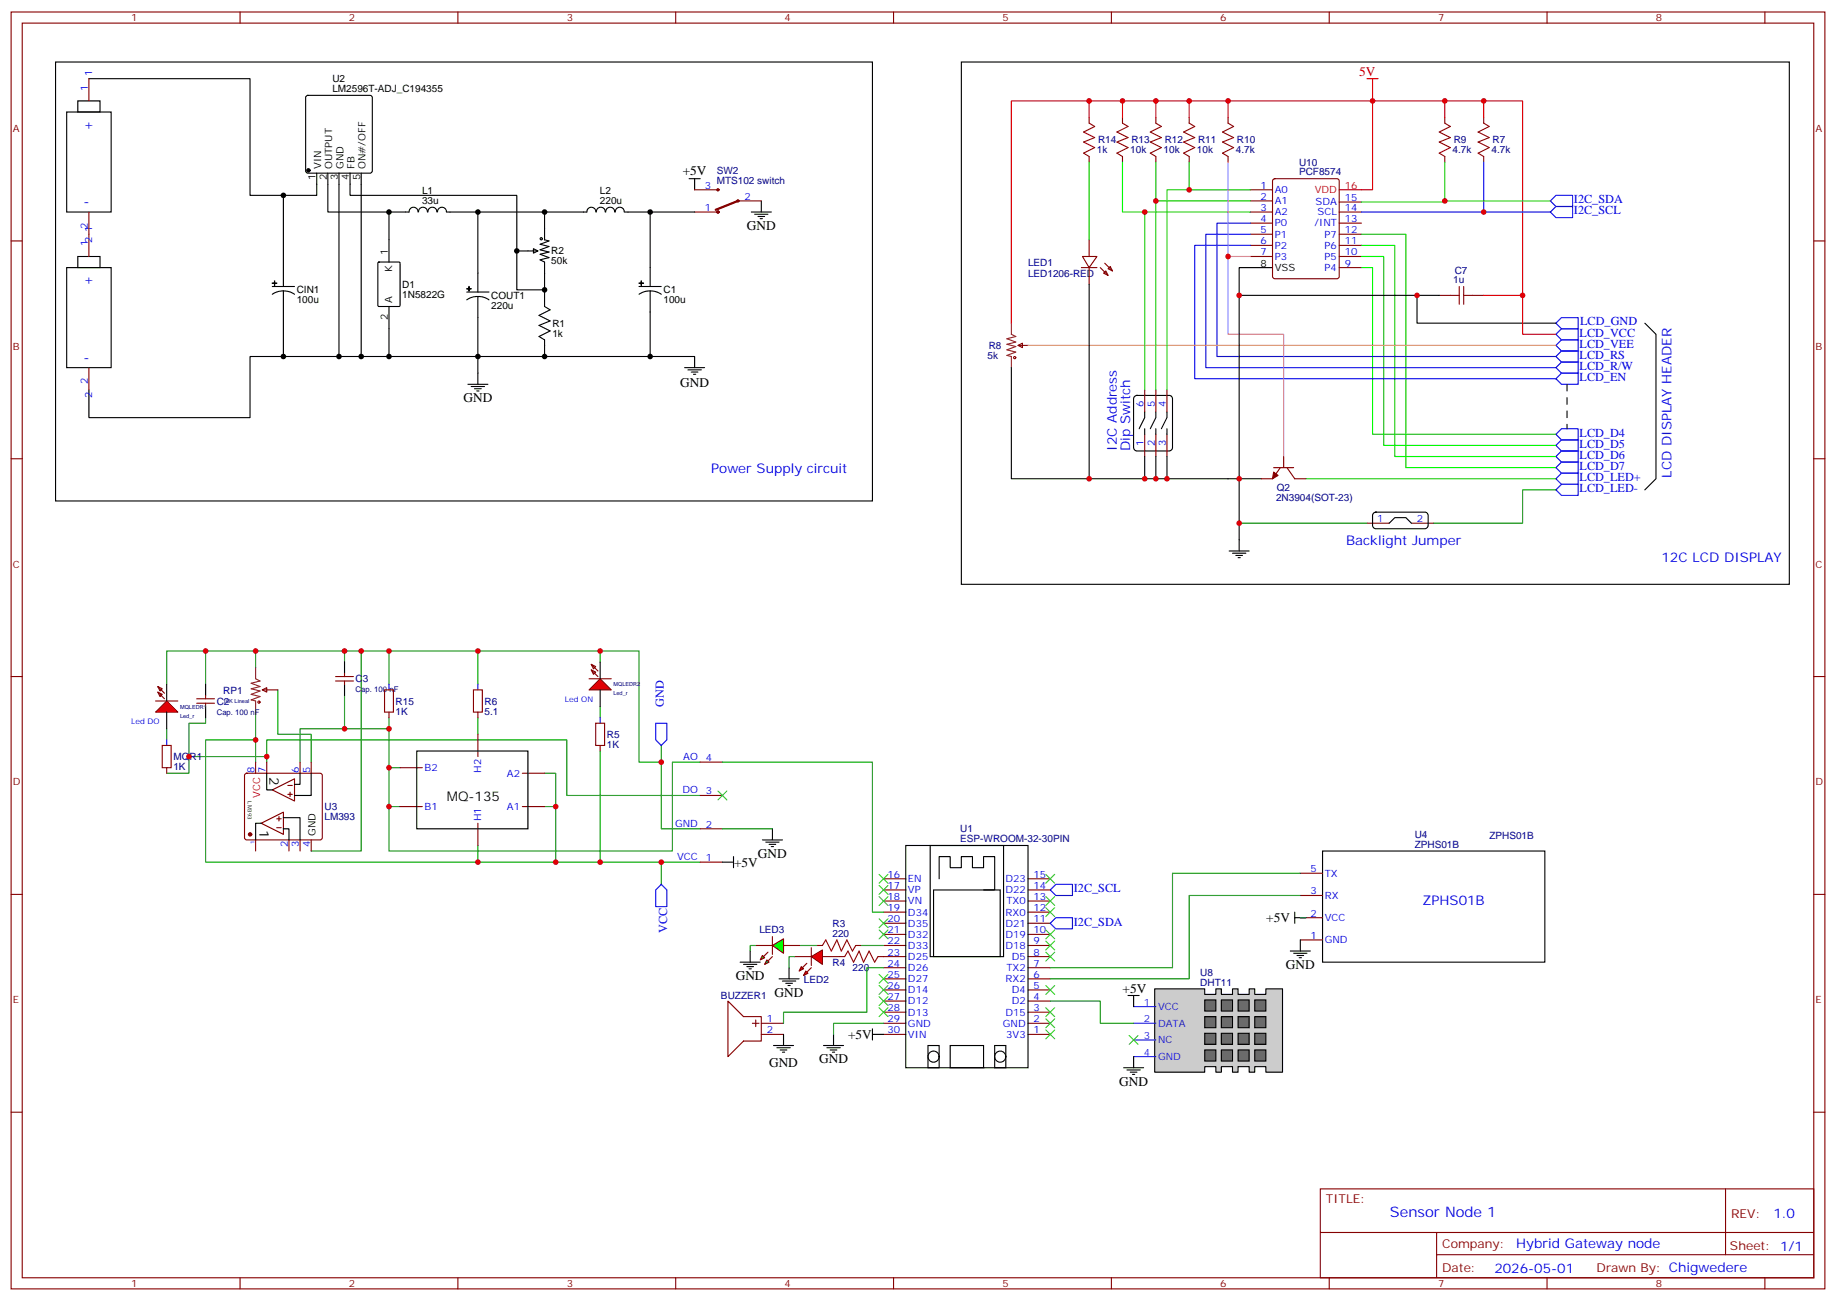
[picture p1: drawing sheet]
<svg xmlns="http://www.w3.org/2000/svg" width="583mm" height="413mm" viewBox="0 0 583 413" stroke-linecap="round" stroke-linejoin="round" font-family="sans-serif">
<defs><g id="words">
<text font-size="4.6" fill="#00f" x="441.2" y="386.4">Sensor Node 1</text>
<text font-size="4.2" fill="#f00" x="431.4" y="24.3">5V</text>
<g font-size="4.2" fill="#00f">
<text x="26.5" y="40.9">+</text>
<text x="26.5" y="65.5">-</text>
<text x="26.5" y="90.2">+</text>
<text x="26.5" y="114.9">-</text>
<text x="354.5" y="143.2" transform="rotate(-90 354.5 143.2)">I2C Address</text>
<text x="358.8" y="143.2" transform="rotate(-90 358.8 143.2)">Dip Switch</text>
<text x="225.8" y="150.2">Power Supply circuit</text>
<text x="530.6" y="151.7" transform="rotate(-90 530.6 151.7)">LCD DISPLAY HEADER</text>
<text x="427.3" y="173.1">Backlight Jumper</text>
<text x="527.4" y="178.4">12C LCD DISPLAY</text>
<text x="451.5" y="287.2">ZPHS01B</text>
<text x="562.9" y="386.7">1.0</text>
<text x="481.3" y="396.2">Hybrid Gateway node</text>
<text x="474.4" y="404">2026-05-01</text>
</g>
<g font-size="4.2">
<text x="216.7" y="55.6">+5V</text>
<text x="237.1" y="73">GND</text>
<text x="215.9" y="122.7">GND</text>
<text x="147.1" y="127.6">GND</text>
<text x="85.5" y="246.7" transform="rotate(90 85.5 246.7)">2</text>
<text x="141.9" y="254.2">MQ-135</text>
<text x="82.3" y="263.6" transform="rotate(90 82.3 263.6)">1</text>
<text x="233" y="275.1">+5V</text>
<text x="240.6" y="272.3">GND</text>
<text x="401.9" y="292.8">+5V</text>
<text x="233.5" y="311.1">GND</text>
<text x="408.2" y="307.6">GND</text>
<text x="245.9" y="316.4">GND</text>
<text x="356.3" y="315.3">+5V</text>
<text x="269.2" y="329.8">+5V</text>
<text x="244.1" y="338.6">GND</text>
<text x="260" y="337.5">GND</text>
<text x="355.2" y="344.6">GND</text>
</g>
<g font-size="3.9" fill="#00f">
<text x="499.6" y="64.5">I2C_SDA</text>
<text x="499.6" y="68">I2C_SCL</text>
<text x="501.4" y="106.8">LCD_VCC</text>
<text x="501.6" y="103.3">LCD_GND</text>
<text x="501.4" y="110.4">LCD_VEE</text>
<text x="501.4" y="113.9">LCD_RS</text>
<text x="501.4" y="117.4">LCD_R/W</text>
<text x="501.4" y="120.9">LCD_EN</text>
<text x="501.4" y="138.6">LCD_D4</text>
<text x="501.4" y="142.1">LCD_D5</text>
<text x="501.4" y="145.6">LCD_D6</text>
<text x="501.4" y="149.2">LCD_D7</text>
<text x="501.4" y="152.7">LCD_LED+</text>
<text x="501.4" y="156.2">LCD_LED-</text>
<text x="210.8" y="224.3" transform="rotate(-90 210.8 224.3)">GND</text>
<text x="340.9" y="283.2">I2C_SCL</text>
<text x="340.9" y="293.8">I2C_SDA</text>
<text x="211.7" y="296.2" transform="rotate(-90 211.7 296.2)">VCC</text>
</g>
<g font-size="3.9" fill="#800">
<text x="420.9" y="382">TITLE:</text>
<text x="549.5" y="386.7">REV:</text>
<text x="457.8" y="396.2">Company:</text>
<text x="549.1" y="396.8">Sheet: 1/1</text>
<text x="457.8" y="403.9">Date:</text>
<text x="506.8" y="403.9">Drawn By: Chigwedere</text>
</g>
<g font-size="3.2" fill="#800">
<text x="41.6" y="6.8">1</text>
<text x="110.8" y="6.8">2</text>
<text x="179.9" y="6.8">3</text>
<text x="249.1" y="6.8">4</text>
<text x="318.2" y="6.8">5</text>
<text x="387.3" y="6.8">6</text>
<text x="456.5" y="6.8">7</text>
<text x="525.6" y="6.8">8</text>
<text x="4.1" y="41.9">A</text>
<text x="576.3" y="41.9">A</text>
<text x="4.1" y="111.1">B</text>
<text x="576.3" y="111.1">B</text>
<text x="4.1" y="180.2">C</text>
<text x="576.3" y="180.2">C</text>
<text x="4.1" y="249.3">D</text>
<text x="576.3" y="249.3">D</text>
<text x="4.1" y="318.5">E</text>
<text x="576.3" y="318.5">E</text>
<text x="41.6" y="408.6">1</text>
<text x="110.8" y="408.6">2</text>
<text x="179.9" y="408.6">3</text>
<text x="249.1" y="408.6">4</text>
<text x="318.2" y="408.6">5</text>
<text x="387.3" y="408.6">6</text>
<text x="456.5" y="408.6">7</text>
<text x="525.6" y="408.6">8</text>
</g>
<g font-size="3.2" fill="#00f">
<text x="27.9" y="28.8" transform="rotate(-90 27.9 28.8)">1</text>
<text x="29.3" y="24.3" transform="rotate(-90 29.3 24.3)">1</text>
<text x="223.8" y="59.9">3</text>
<text x="400.1" y="59.9">1</text>
<text x="236.4" y="63.4">2</text>
<text x="400.1" y="63.4">2</text>
<text x="404.6" y="61.3">A0</text>
<text x="404.6" y="64.8">A1</text>
<text x="417.6" y="65.2">SDA</text>
<text x="426.9" y="63.8">15</text>
<text x="223.8" y="67">1</text>
<text x="400.1" y="67">3</text>
<text x="400.1" y="70.5">4</text>
<text x="404.6" y="68.4">A2</text>
<text x="404.6" y="71.9">P0</text>
<text x="417.3" y="71.9">/INT</text>
<text x="418.2" y="68.4">SCL</text>
<text x="426.9" y="70.5">13</text>
<text x="426.9" y="67">14</text>
<text x="27.9" y="72.6" transform="rotate(-90 27.9 72.6)">2</text>
<text x="29.3" y="73.7" transform="rotate(-90 29.3 73.7)">1</text>
<text x="29.3" y="77.1" transform="rotate(-90 29.3 77.1)">2</text>
<text x="400.1" y="74">5</text>
<text x="400.1" y="77.5">6</text>
<text x="404.6" y="75.4">P1</text>
<text x="420.5" y="75.4">P7</text>
<text x="426.9" y="77.5">11</text>
<text x="426.9" y="74">12</text>
<text x="27.9" y="78.2" transform="rotate(-90 27.9 78.2)">1</text>
<text x="400.1" y="81.1">7</text>
<text x="404.6" y="79">P2</text>
<text x="404.6" y="82.5">P3</text>
<text x="420.5" y="82.5">P5</text>
<text x="420.5" y="79">P6</text>
<text x="426.9" y="81.1">10</text>
<text x="420.5" y="86">P4</text>
<text x="426.9" y="84.6">9</text>
<text x="27.9" y="122" transform="rotate(-90 27.9 122)">2</text>
<text x="29.3" y="126.5" transform="rotate(-90 29.3 126.5)">2</text>
<text x="363" y="129" transform="rotate(-90 363 129)">6</text>
<text x="366.5" y="129" transform="rotate(-90 366.5 129)">5</text>
<text x="370.1" y="129" transform="rotate(-90 370.1 129)">4</text>
<text x="363" y="141.6" transform="rotate(-90 363 141.6)">1</text>
<text x="366.5" y="141.6" transform="rotate(-90 366.5 141.6)">2</text>
<text x="370.1" y="141.6" transform="rotate(-90 370.1 141.6)">3</text>
<text x="437.2" y="165.7">1</text>
<text x="449.8" y="165.7">2</text>
<text x="80.8" y="245.3" transform="rotate(-90 80.8 245.3)">8</text>
<text x="84.3" y="245.3" transform="rotate(-90 84.3 245.3)">7</text>
<text x="94.9" y="245.3" transform="rotate(-90 94.9 245.3)">6</text>
<text x="98.4" y="245.3" transform="rotate(-90 98.4 245.3)">5</text>
<text x="134.8" y="244.8">B2</text>
<text x="152.8" y="245.3" transform="rotate(-90 152.8 245.3)">H2</text>
<text x="216.9" y="241.2">AO</text>
<text x="224" y="241.6">4</text>
<text x="160.9" y="246.5">A2</text>
<text x="216.6" y="251.8">DO</text>
<text x="134.8" y="257.1">B1</text>
<text x="160.9" y="257.1">A1</text>
<text x="224" y="252.2">3</text>
<text x="152.8" y="260.6" transform="rotate(-90 152.8 260.6)">H1</text>
<text x="214.3" y="262.4">GND</text>
<text x="224" y="262.7">2</text>
<text x="91.4" y="268.8" transform="rotate(-90 91.4 268.8)">2</text>
<text x="94.9" y="268.8" transform="rotate(-90 94.9 268.8)">3</text>
<text x="98.4" y="268.8" transform="rotate(-90 98.4 268.8)">4</text>
<text x="214.9" y="273">VCC</text>
<text x="224" y="273.3">1</text>
<text x="281.7" y="278.6">16</text>
<text x="288.2" y="280">EN</text>
<text x="319.1" y="280">D23</text>
<text x="328.1" y="278.6">15</text>
<text x="416" y="276.9">5</text>
<text x="420.5" y="278.3">TX</text>
<text x="281.7" y="282.2">17</text>
<text x="281.7" y="285.7">18</text>
<text x="288.2" y="283.6">VP</text>
<text x="288.2" y="287.1">VN</text>
<text x="319.1" y="283.6">D22</text>
<text x="319.5" y="287.1">TX0</text>
<text x="328.1" y="285.7">13</text>
<text x="328.1" y="282.2">14</text>
<text x="416" y="283.9">3</text>
<text x="420.5" y="285.3">RX</text>
<text x="281.7" y="289.2">19</text>
<text x="281.7" y="292.7">20</text>
<text x="288.2" y="290.6">D34</text>
<text x="319.2" y="290.6">RX0</text>
<text x="328.1" y="292.7">11</text>
<text x="328.1" y="289.2">12</text>
<text x="416" y="291">2</text>
<text x="420.5" y="292.4">VCC</text>
<text x="281.7" y="296.3">21</text>
<text x="281.7" y="299.8">22</text>
<text x="288.2" y="294.1">D35</text>
<text x="288.2" y="297.7">D32</text>
<text x="319.1" y="297.7">D19</text>
<text x="319.1" y="294.1">D21</text>
<text x="328.1" y="299.8">9</text>
<text x="328.1" y="296.3">10</text>
<text x="416" y="298">1</text>
<text x="420.5" y="299.4">GND</text>
<text x="281.7" y="303.3">23</text>
<text x="288.2" y="301.2">D33</text>
<text x="288.2" y="304.7">D25</text>
<text x="319.1" y="301.2">D18</text>
<text x="321.2" y="304.7">D5</text>
<text x="328.1" y="303.3">8</text>
<text x="281.7" y="306.8">24</text>
<text x="281.7" y="310.4">25</text>
<text x="288.2" y="308.3">D26</text>
<text x="288.2" y="311.8">D27</text>
<text x="319.2" y="311.8">RX2</text>
<text x="319.5" y="308.3">TX2</text>
<text x="328.1" y="310.4">6</text>
<text x="328.1" y="306.8">7</text>
<text x="281.7" y="313.9">26</text>
<text x="281.7" y="317.4">27</text>
<text x="288.2" y="315.3">D14</text>
<text x="321.2" y="315.3">D4</text>
<text x="328.1" y="317.4">4</text>
<text x="328.1" y="313.9">5</text>
<text x="281.7" y="321">28</text>
<text x="288.2" y="318.8">D12</text>
<text x="288.2" y="322.4">D13</text>
<text x="319.1" y="322.4">D15</text>
<text x="321.2" y="318.8">D2</text>
<text x="328.1" y="321">3</text>
<text x="243.4" y="324.5">1</text>
<text x="243.4" y="328">2</text>
<text x="281.7" y="324.5">29</text>
<text x="281.7" y="328">30</text>
<text x="288.2" y="325.9">GND</text>
<text x="288.2" y="329.4">VIN</text>
<text x="318.3" y="325.9">GND</text>
<text x="319.4" y="329.4">3V3</text>
<text x="328.1" y="328">1</text>
<text x="328.1" y="324.5">2</text>
</g>
<g font-size="3.2">
<text x="105.5" y="26">U2</text>
<text x="105.5" y="29.2">LM2596T-ADJ_C194355</text>
<text x="101.9" y="53.7" transform="rotate(-90 101.9 53.7)">VIN</text>
<text x="105.5" y="53.7" transform="rotate(-90 105.5 53.7)">OUTPUT</text>
<text x="109" y="53.7" transform="rotate(-90 109 53.7)">GND</text>
<text x="112.5" y="53.7" transform="rotate(-90 112.5 53.7)">FB</text>
<text x="116.1" y="53.7" transform="rotate(-90 116.1 53.7)">ON#/OFF</text>
<text x="100.2" y="57.2" transform="rotate(-90 100.2 57.2)">1</text>
<text x="103.7" y="57.2" transform="rotate(-90 103.7 57.2)">2</text>
<text x="107.2" y="57.2" transform="rotate(-90 107.2 57.2)">3</text>
<text x="110.8" y="57.2" transform="rotate(-90 110.8 57.2)">4</text>
<text x="114.3" y="57.2" transform="rotate(-90 114.3 57.2)">5</text>
<text x="134" y="64.7">33u</text>
<text x="134" y="61.6">L1</text>
<text x="190.4" y="64.7">220u</text>
<text x="190.4" y="61.6">L2</text>
<text x="123.1" y="81.1" transform="rotate(-90 123.1 81.1)">1</text>
<text x="175" y="83.9">50k</text>
<text x="175" y="80.7">R2</text>
<text x="124.5" y="86.4" transform="rotate(-90 124.5 86.4)">K</text>
<text x="400.1" y="84.6">8</text>
<text x="404.6" y="86">VSS</text>
<text x="94.2" y="93.1">CIN1</text>
<text x="127.7" y="94.5">1N5822G</text>
<text x="127.7" y="91.3">D1</text>
<text x="155.9" y="94.8">COUT1</text>
<text x="210.6" y="93.1">C1</text>
<text x="94.2" y="96.2">100u</text>
<text x="123.1" y="101.4" transform="rotate(-90 123.1 101.4)">2</text>
<text x="124.5" y="96.2" transform="rotate(-90 124.5 96.2)">A</text>
<text x="155.9" y="98">220u</text>
<text x="210.6" y="96.2">100u</text>
<text x="175.3" y="106.8">1k</text>
<text x="175.3" y="103.6">R1</text>
<text x="100.2" y="265.3" transform="rotate(-90 100.2 265.3)">GND</text>
</g>
<g font-size="3.2" fill="#000080">
<text x="348.5" y="45.4">R14</text>
<text x="359.1" y="45.4">R13</text>
<text x="369.7" y="45.4">R12</text>
<text x="380.3" y="45.4">R11</text>
<text x="392.6" y="45.4">R10</text>
<text x="461.4" y="45.4">R9</text>
<text x="473.8" y="45.4">R7</text>
<text x="348.2" y="48.6">1k</text>
<text x="358.8" y="48.6">10k</text>
<text x="369.4" y="48.6">10k</text>
<text x="379.9" y="48.6">10k</text>
<text x="392.3" y="48.6">4.7k</text>
<text x="412.3" y="52.5">U10</text>
<text x="461.1" y="48.6">4.7k</text>
<text x="473.4" y="48.6">4.7k</text>
<text x="227.5" y="58.5">MTS102 switch</text>
<text x="227.5" y="55.3">SW2</text>
<text x="412.3" y="55.7">PCF8574</text>
<text x="326.3" y="88">LED1206-RED</text>
<text x="326.3" y="84.4">LED1</text>
<text x="461.3" y="89.9">1u</text>
<text x="461.8" y="87">C7</text>
<text x="313.5" y="113.9">5k</text>
<text x="313.8" y="110.7">R8</text>
<text x="405.3" y="155.7">Q2</text>
<text x="405" y="158.9">2N3904(SOT-23)</text>
<text x="70.8" y="220.2">RP1</text>
<text x="112.9" y="216.7">C3</text>
<text x="68.8" y="223.7">C2</text>
<text x="125.6" y="226.8">1K</text>
<text x="125.6" y="223.7">R15</text>
<text x="153.8" y="226.8">5.1</text>
<text x="153.8" y="223.7">R6</text>
<text x="192.6" y="237.4">1K</text>
<text x="192.6" y="234.3">R5</text>
<text x="55" y="244.5">1K</text>
<text x="55" y="241.3">MQR1</text>
<text x="103" y="257.2">U3</text>
<text x="103" y="260.3">LM393</text>
<text x="304.8" y="267.3">ESP-WROOM-32-30PIN</text>
<text x="304.8" y="264.2">U1</text>
<text x="449.1" y="269.1">ZPHS01B</text>
<text x="449.1" y="266.2">U4</text>
<text x="472.8" y="266.4">ZPHS01B</text>
<text x="241.1" y="296">LED3</text>
<text x="264.2" y="297.3">220</text>
<text x="264.2" y="294.1">R3</text>
<text x="255.2" y="311.9">LED2</text>
<text x="264.2" y="306.5">R4</text>
<text x="270.7" y="308.3">220</text>
<text x="381" y="309.7">U8</text>
<text x="228.9" y="317.2">BUZZER1</text>
<text x="381" y="312.8">DHT11</text>
</g>
<g font-size="3.2" fill="#f00">
<text x="426.9" y="59.9">16</text>
<text x="417.3" y="61.3">VDD</text>
<text x="82.5" y="253.4" transform="rotate(-90 82.5 253.4)">VCC</text>
</g>
<g font-size="3.2" fill="#30c">
<text x="363.1" y="319.2">1</text>
<text x="367.6" y="320.6">VCC</text>
<text x="363.1" y="324.5">2</text>
<text x="363.1" y="329.8">3</text>
<text x="367.6" y="325.9">DATA</text>
<text x="363.1" y="335.1">4</text>
<text x="367.6" y="331.2">NC</text>
<text x="367.6" y="336.5">GND</text>
</g>
<g font-size="2.5" fill="#000080">
<text x="112.9" y="219.8">Cap. 100 nF</text>
<text x="68.8" y="226.8">Cap. 100 nF</text>
</g>
<g font-size="2.5" fill="#00f">
<text x="179.3" y="222.9">Led ON</text>
<text x="41.6" y="229.9">Led DO</text>
</g>
<g font-size="1.8" fill="#000080">
<text x="194.7" y="220.8">Led_r</text>
<text x="194.7" y="217.9">MQLEDR2</text>
<text x="57.1" y="227.8">Led_r</text>
<text x="57.1" y="224.9">MQLEDR1</text>
<text x="70.8" y="223.3">10K Lineal</text>
</g>
<text font-size="1.8" x="78.6" y="254.4" transform="rotate(90 78.6 254.4)">LM393</text>
<text font-size="1.8" fill="#00f" x="80.8" y="267.9" transform="rotate(-90 80.8 267.9)">1</text>
</g></defs>
<g fill="none" stroke="#870000" stroke-width=".35">
<path d="M3.5 3.8h575.8v405.4h-575.8zM7.1 7.3h568.6v398.3h-568.6zM76.2 3.8v3.5M145.3 3.8v3.5M214.5 3.8v3.5M283.6 3.8v3.5M352.8 3.8v3.5M421.9 3.8v3.5M491.1 3.8v3.5M560.2 3.8v3.5M345.7 37.3v1.8M356.3 37.3v1.8"/>
<path d="M366.9 37.3v1.8M377.5 37.3v1.8M389.8 37.3v1.8M458.6 37.3v1.8M471 37.3v1.8M345.7 49.7v1.7M356.3 49.7v1.7M366.9 49.7v1.7M377.5 49.7v1.7M389.8 49.7v1.7M404.2 56.9l.4-.2h19.8l.6 .5 .1 30.6-.5 .6-20 .1-.6-.5-.1-30.6zM458.6 49.7v1.7"/>
<path d="M471 49.7v1.7M3.5 76.5h3.6M220.5 60.3h7M220.5 67.3h7M234.6 63.8h7.1M345.7 76.1v5.3M396.9 63.8h7M396.9 60.3h7M396.9 67.3h7M396.9 70.8h7M396.9 74.4h7M396.9 77.9h7"/>
<path d="M425.1 67.3h7.1M425.1 70.8h7.1M425.1 74.4h7.1M425.1 77.9h7.1M425.1 64.1h7.1M575.7 76.5h3.6M343.2 85h5M343.6 81.4h4.6l-2.5 3.6zM345.7 84.9v5.3M349.2 85l2.5 2.4M350.7 83.5l2.4 2.5M351 86l.7 1.4-1.4-.7z"/>
<path d="M352.4 84.6l.7 1.4-1.4-.7zM396.9 81.4h7M425.1 81.4h7.1M425.1 84.9h7.1M456.8 93.8h3.6M467.4 93.8h3.6M323.1 109.6l1.5-.7v1.5zM326.3 109.6h-3.2M363.4 123.8v7M363.4 137.9v7M366.9 123.8v7M366.9 137.9v7"/>
<path d="M370.4 123.8v7M370.4 137.9v7M3.5 145.6h3.6M404.3 148.5h6.3M406.4 148.5l-2.5 3.5h-3.5M407.5 144.9v3.5M408.5 148.5l2.5 3.5h3.5M575.7 145.6h3.6M433.9 166.1h7.1M448 166.1h7.1M3.5 214.8h3.6M575.7 214.8h3.6"/>
<path d="M280.5 279h7M326.3 279h7.1M3.5 283.9h3.6M280.5 296.6h7M280.5 293.1h7M280.5 289.6h7M280.5 286h7M280.5 282.5h7M326.3 296.6h7.1M326.3 293.1h7.1M326.3 289.6h7.1M326.3 286h7.1"/>
<path d="M326.3 282.5h7.1M575.7 283.9h3.6M259.3 300.1h1.8M266.3 303.7h1.8M271.6 300.1h1.8M278.7 303.7h8.8M280.5 317.8h7M280.5 314.3h7M280.5 310.7h7M280.5 307.2h7M280.5 300.1h7M326.3 317.8h7.1"/>
<path d="M326.3 314.3h7.1M326.3 310.7h7.1M326.3 307.2h7.1M326.3 303.7h7.1M326.3 300.1h7.1M280.5 328.4h7M280.5 324.8h7M280.5 321.3h7M326.3 328.4h7.1M326.3 324.8h7.1M326.3 321.3h7.1M3.5 353.1h3.6"/>
<path d="M575.7 353.1h3.6M419.1 377.4h156.6v28.2h-156.6zM547.7 377.4v20.9M419.1 391.2h156.5M456 398.3h119.6M456 391.2v14.2M76.2 405.6v3.6M145.3 405.6v3.6M214.5 405.6v3.6M283.6 405.6v3.6M352.8 405.6v3.6M421.9 405.6v3.6"/>
<path d="M491.1 405.6v3.6M560.2 405.6v3.6"/>
</g>
<g fill="none" stroke="#000" stroke-width=".35">
<path d="M305.2 19.7h262.8v165.8h-262.8zM28.2 25h51.2v37h21.1v-7M97.2 30.5l.5-.2h19.8l.5 .2 .2 .5v23.3l-.3 .5-.4 .2h-19.8l-.5-.3-.2-.4v-23.3zM104.1 55v12.3h19.4M107.6 55v58.2h-17.6M111.1 55v7h52.9v30h8.9M114.7 55v58.2M218.7 56.7h3.5M220.5 56.7v3.6M90 62v28.9M132.7 67.3a1.41 1.41 0 0 0-1.4-1.5 1.41 1.41 0 0 0-1.4 1.5h-6.4v15.9M132.9 67.3a1.41 1.41 0 0 1 1.4-1.5 1.41 1.41 0 0 1 1.4 1.5"/>
<path d="M135.8 67.3a1.41 1.41 0 0 1 1.4-1.5 1.41 1.41 0 0 1 1.4 1.5M138.9 67.3a1.41 1.41 0 0 1 1.4-1.5 1.41 1.41 0 0 1 1.4 1.5M141.8 67.3h9.9v25.4M151.7 67.3h21.2v8.8l1.4 .4-2.9 1 2.9 .7-2.9 1.1 2.9 .7-2.9 .7 2.9 1.1-2.9 .7 1.5 .7v14.1l1.7 1.1-3.5 1.7 3.5 1.8-3.5 1.4 3.5 1.8-3.5 1.7 1.8 1.1v5.3h-49.4M164 79.7h6.7M169.3 79l1.4 .7-1.4 .7zM172.9 67.3h13.4M186.3 67.3a1.41 1.41 0 0 1 1.4-1.5 1.41 1.41 0 0 1 1.4 1.5M189.3 67.3a1.41 1.41 0 0 1 1.4-1.5 1.41 1.41 0 0 1 1.4 1.5M192.3 67.3a1.41 1.41 0 0 1 1.4-1.5 1.41 1.41 0 0 1 1.4 1.5M195.3 67.3a1.41 1.41 0 0 1 1.4-1.5 1.41 1.41 0 0 1 1.4 1.5M198.3 67.3h8.1v23.6"/>
<path d="M206.4 67.3h14.1M238.5 67.3h6.3M239.5 68h4.3M240.6 68.7h2.1M241.3 69.4h.7M241.7 63.8v3.5M86.4 90.9h7.1M90 92.4l1.8 .2 1.7 .8M90 92.4l-1.9 .2-1.7 .8M90 92.4v20.8h-10.6v19.4h-51.2v-8.8M120 83.4l.3-.2h6.3l.3 .2 .1 13.5-.2 .4h-6.5l-.3-.2zM123.5 97.3v15.9h-15.9"/>
<path d="M148.2 92.7h7M151.7 94.1l1.8 .3 1.7 .8M151.7 94.1l-1.9 .3-1.6 .8M151.7 94.1v27.9M202.8 90.9h7.1M206.4 92.4l1.8 .2 1.7 .8M206.4 92.4l-1.9 .2-1.7 .8M206.4 92.4v20.8h14.1v3.5M345.7 90.2v61.8M393.3 93.8v81.1M403.9 84.9h-10.6v8.9h63.5M449.8 93.8v8.8h44.1"/>
<path d="M172.9 113.2h33.5M217.3 116.7h6.4M218.4 117.4h4.2M219.4 118.1h2.1M220.1 118.8h.7M321 116.7v35.3h79.4M522.1 102.6l3.5 3.5v45.9l-3.5 3.5M148.5 122h6.4M149.6 122.7h4.2M150.6 123.4h2.1M151.3 124.1h.7M360.1 126l.8-.5h10.2l.9 .5 .2 .6v15.5l-.5 .9-.6 .2h-10.2l-.9-.5-.2-.6v-15.5z"/>
<path d="M363.4 130.8v1.8l-1.8 3.5M363.4 136.1v1.8M366.9 130.8v1.8l-1.8 3.5M366.9 136.1v1.8M370.4 130.8v1.8l-1.8 3.5M370.4 136.1v1.8M363.4 144.9v7.1M366.9 144.9v7.1M370.4 144.9v7.1M390.2 174.9h6.3M391.2 175.6h4.3M392.3 176.3h2.1"/>
<path d="M393 177h.7M435.9 163l.8-.4h15.9l.5 .4 .2 .6v3.5l-.5 .6-.5 .2-15.9-.1-.5-.4-.2-.6v-3.2zM441 166.1l1.7-1.8h3.6l1.7 1.8M287.5 268.4h38.8v70.6h-38.8zM295.3 268.4h23.3v35.3h-23.3zM298.1 279v-7.1h3.5v3.6h3.5v-3.6h3.6v3.6h3.5v-3.6h3.5v10.6h-3.5M296.3 282.5h21.2v21.2h-21.2zM294.6 331.9h3.5v7.1h-3.5zM301.6 331.9h10.6v7.1h-10.6zM315.7 331.9h3.6v7.1h-3.6z"/>
<circle cx="171.8" cy="75.8" r=".35"/>
<circle cx="227.9" cy="67.3" r=".35"/>
<circle cx="296.3" cy="335.4" r="1.76"/>
<circle cx="317.5" cy="335.4" r="1.76"/>
</g>
<path d="M234.2 63.8l-7 2.8" fill="none" stroke="#600" stroke-width=".71"/>
<g fill="#600" stroke="#600" stroke-width=".35">
<circle cx="227.9" cy="67.3" r=".35"/>
<circle cx="227.9" cy="60.3" r=".35"/>
<circle cx="234.2" cy="63.8" r=".35"/>
</g>
<g fill="#000" stroke="#000" stroke-width=".35">
<path d="M86.4 89.9h1.4zM87.1 89.2l.1 1.4zM148.2 91.7h1.4zM148.9 90.9v1.5zM202.8 89.9h1.5zM203.5 89.2l.1 1.4z"/>
<circle cx="97.9" cy="54.1" r=".53"/>
</g>
<path d="M345.7 32h-24.7v70.6M356.3 32h-10.6v5.3M366.9 32h-10.6v5.3M377.5 32h-10.6v5.3M389.8 37.3v-5.3h81.2v5.3M389.8 32h-12.3v5.3M433.9 25h3.5M435.7 25v35.3h-10.6M458.6 32v5.3M471 32h12.3v74.1h10.6M471 93.8h12.3" fill="none" stroke="#f00" stroke-width=".35"/>
<g fill="none" stroke="#00f" stroke-width=".35">
<path d="M471 51.4v15.9h-38.8M396.9 77.9h-17.7v42.3h114.7M396.9 74.4h-14.1v42.3h111.1M396.9 70.8h-10.6v42.4h107.6M471 67.3h21.1M492.1 63.8l1.8-1.8h5.3v3.5h-5.3zM492.1 67.3l1.8-1.8h5.3v3.6h-5.3zM493.9 102.6l1.7-1.8h5.3v3.6h-5.3zM493.9 106.1l1.7-1.7h5.3v3.5h-5.3zM493.9 109.6l1.7-1.7h5.3v3.5h-5.3zM493.9 113.2l1.7-1.8h5.3v3.5h-5.3zM493.9 116.7l1.7-1.8h5.3v3.6h-5.3z"/>
<path d="M493.9 120.2l1.7-1.7h5.3v3.5h-5.3zM493.9 137.9l1.7-1.8h5.3v3.5h-5.3zM493.9 141.4l1.7-1.8h5.3v3.6h-5.3zM493.9 144.9l1.7-1.7h5.3v3.5h-5.3zM493.9 148.5l1.7-1.8h5.3v3.5h-5.3zM493.9 152l1.7-1.8h5.3v3.5h-5.3zM493.9 155.5l1.7-1.8h5.3v3.6h-5.3z"/>
</g>
<path d="M497.4 122v14.1" fill="none" stroke="#000" stroke-width=".35" stroke-dasharray="2.1 2.1"/>
<path d="M345.7 51.4v24.7M356.3 51.4v15.9h40.6M366.9 51.4v12.4h30M377.5 51.4v8.9h19.4M458.6 51.4v12.7h-26.4M432.2 74.4h14.1v74h47.6M432.2 77.9h10.5v67h51.2M432.2 81.4h7v60h54.7M432.2 84.9h3.5v53h58.2" fill="none" stroke="#0c0" stroke-width=".35"/>
<g fill="none" stroke="#a10000" stroke-width=".35">
<path d="M345.7 39.1l1.8 1-3.5 1.8 3.5 1.8-3.5 1.4 3.5 1.8-3.5 1.7 1.7 1.1M356.3 39.1l1.8 1-3.6 1.8 3.6 1.8-3.6 1.4 3.6 1.8-3.6 1.7 1.8 1.1M366.9 39.1l1.7 1-3.5 1.8 3.5 1.8-3.5 1.4 3.5 1.8-3.5 1.7 1.8 1.1M377.5 39.1l1.7 1-3.5 1.8 3.5 1.8-3.5 1.4 3.5 1.8-3.5 1.7 1.8 1.1M389.8 39.1l1.8 1-3.5 1.8 3.5 1.8-3.5 1.4 3.5 1.8-3.5 1.7 1.7 1.1M458.6 39.1l1.8 1-3.6 1.8 3.6 1.8-3.6 1.4 3.6 1.8-3.6 1.7 1.8 1.1M471 39.1l1.7 1-3.5 1.8 3.5 1.8-3.5 1.4 3.5 1.8-3.5 1.7 1.8 1.1M460.4 93.8h2.8M463.2 90.9v5.7M464.6 90.9v5.7M464.6 93.8h2.8M261.1 300.1l1-1.7 1.8 3.5 1.7-3.5 1.5 3.5 1.7-3.5 1.8 3.5 1-1.8"/>
<path d="M268.1 303.7l1.1-1.8 1.7 3.5 1.8-3.5 1.4 3.5 1.8-3.5 1.7 3.5 1.1-1.7"/>
<circle cx="322.1" cy="113.5" r=".35"/>
</g>
<path d="M321 102.6v3.5l1.4 .7-2.8 .7 2.8 1.1-2.8 .7 2.8 .7-2.8 1.1 2.8 .7-2.8 1 1.4 .4v3.5" fill="none" stroke="#8c2424" stroke-width=".35"/>
<path d="M326.3 109.6h167.6" fill="none" stroke="#f90" stroke-width=".35"/>
<path d="M389.8 51.4v30h7.1M389.8 81.4v24.7h17.7v38.8" fill="none" stroke="#f0f" stroke-width=".35"/>
<path d="M363.4 67.3v56.5M366.9 63.8v60M377.5 60.3h-7.1v63.5M458.6 63.8h33.5M414.5 152h79.4" fill="none" stroke="#3c0" stroke-width=".35"/>
<path d="M493.9 155.5h-10.6v10.6h-28.2M393.3 166.1h40.6" fill="none" stroke="#008700" stroke-width=".35"/>
<path d="M404.3 149.9l1.4 1-1.8 1.1z" fill="#870000" stroke="#870000" stroke-width=".35"/>
<g fill="#f00" stroke="#870000" stroke-width=".35">
<path d="M257.5 303.7l3.6-2.1v4.5z"/>
<path d="M257.5 300.8v5.7z"/>
</g>
<g fill="#870000" stroke="#870000" stroke-width=".35">
<path d="M257.5 307.2l-1.4 1.4z"/>
<path d="M256.1 305.8l-1.4 1.4z"/>
</g>
<g fill="#f00" stroke="#870000" stroke-width=".35">
<path d="M255.8 308.3l.7 .7-1.4 .7z"/>
<path d="M254.4 306.8l.7 .8-1.5 .7z"/>
</g>
<path d="M239.9 300.1h5.3M248.7 300.1h5.3M252.2 303.7h5.3M261.1 303.7h5.2" fill="none" stroke="#870000" stroke-width=".35"/>
<g fill="#0f0" stroke="#870000" stroke-width=".35">
<path d="M242 303.3l.7 .7-1.4 .7z"/>
<path d="M243.4 304.7l.7 .7-1.4 .7z"/>
</g>
<g fill="#870000" stroke="#870000" stroke-width=".35">
<path d="M243.8 302.3l-1.4 1.4z"/>
<path d="M243.8 305.1l1.4-1.4z"/>
</g>
<path d="M245.2 297.3v5.7z" fill="#f00" stroke="#870000" stroke-width=".35"/>
<path d="M245.2 300.1l3.5-2.1v4.6z" fill="#0f0" stroke="#870000" stroke-width=".35"/>
<path d="M239.9 300.1h-1.8v1.8M252.2 303.7h-1.7v3.5M254 300.1h5.3" fill="none" stroke="#008700" stroke-width=".35"/>
<g fill="none" stroke="#000" stroke-width=".35">
<path d="M234.9 305.4h6.4M236 306.1h4.2M237.1 306.8h2.1M237.8 307.6h.7M238.1 301.9v3.5M247.3 310.7h6.3M248.4 311.4h4.2M249.4 312.1h2.1M250.1 312.8h.7M250.5 307.2v3.5M245.5 331.9h6.4M246.6 332.6h4.2"/>
<path d="M247.6 333.3h2.2M248.4 334h.7M248.7 328.4v3.5"/>
</g>
<path d="M231.1 317.8l4.9 4.9h5.6v7.8h-5.6l-4.9 4.9zM238.8 324.8h2.1M239.9 323.8v2.1M241.7 324.8h7M241.7 328.4h7" fill="none" stroke="#870000" stroke-width=".35"/>
<path d="M366.5 313.9h15.9v1.8h3.5v-1.8h1.8v1.8h3.5v-1.8h1.8v1.8h3.5v-1.8h1.8v1.8h3.5v-1.8h5.3v26.5h-5.3v-1.8h-3.5v1.8h-1.8v-1.8h-3.5v1.8h-1.8v-1.8h-3.5v1.8h-1.8v-1.8h-3.5v1.8h-15.9z" fill="#ccc" stroke="#000" stroke-width=".35"/>
<g fill="#666" stroke="#000" stroke-width=".35">
<path d="M398.3 317.4h3.5v3.6h-3.5z"/>
<path d="M398.3 322.7h3.5v3.6h-3.5z"/>
<path d="M398.3 328h3.5v3.5h-3.5z"/>
<path d="M393 317.4h3.5v3.6h-3.5z"/>
<path d="M393 322.7h3.5v3.6h-3.5z"/>
<path d="M393 328h3.5v3.5h-3.5z"/>
<path d="M387.7 317.4h3.5v3.6h-3.5z"/>
<path d="M387.7 322.7h3.5v3.6h-3.5z"/>
<path d="M387.7 328h3.5v3.5h-3.5z"/>
<path d="M382.4 317.4h3.5v3.6h-3.5z"/>
<path d="M382.4 322.7h3.5v3.6h-3.5z"/>
<path d="M382.4 328h3.5v3.5h-3.5z"/>
<path d="M398.3 333.3h3.5v3.5h-3.5z"/>
<path d="M393 333.3h3.5v3.5h-3.5z"/>
<path d="M387.7 333.3h3.5v3.5h-3.5z"/>
<path d="M382.4 333.3h3.5v3.5h-3.5z"/>
</g>
<path d="M359.8 319.5h7.1M359.8 324.8h7.1M359.8 330.1h7.1M359.8 335.4h7.1" fill="none" stroke="#30c" stroke-width=".35"/>
<path d="M65.3 217.2v3.6M109.4 210.2v3.5M109.4 217.2v3.6M65.3 224.3v3.5M132.3 238.4h35.3v24.7h-35.3zM358.1 316h3.5M359.8 316v3.5M356.7 338.9h6.3M357.7 339.7h4.2M359.8 335.4v3.5M358.8 340.4h2.1M359.5 341.1h.7" fill="none" stroke="#000" stroke-width=".35"/>
<g fill="none" stroke="#008700" stroke-width=".35">
<path d="M65.3 206.7h-12.4v10.5M81.1 206.7h-15.8v10.5M88.2 219v14.1h10.6v8.8M109.4 206.7h-28.3v5.2M114.7 206.7v63.5h-15.9M123.5 206.7h-14.1v3.5M151.7 206.7h-28.2v10.5M190.5 206.7h-38.8v10.5M190.5 210.2v-3.5h12.3v35.2h7.1M52.9 231.4v3.5M65.3 227.8v1.8h-5.3v10.6M81.1 234.9h-15.8v38.8h86.4"/>
<path d="M81.1 226.1v15.8M109.4 220.8v10.6M123.5 231.4h-28.3v10.5M123.5 227.8v28.2h3.5M151.7 227.8v5.3M190.5 238.4v35.3h19.4M190.5 224.3v3.5M209.9 236.6v26.5h12.3M84.7 240.2h-24.7v5.3h-7.1M84.7 241.9v-7h95.2v17.6h42.3M123.5 243.7h3.5M172.9 245.5h3.5v28.2"/>
<path d="M172.9 256h3.5M222.2 241.9h-8.8v28.3h-89.9v-14.2M151.7 268.4v5.3h38.8M222.2 273.7h-12.3v7M333.4 317.8h15.8v7h10.6"/>
</g>
<path d="M358.4 328.7l2.8 2.8M361.2 328.7l-2.8 2.8" fill="none" stroke="#3c3" stroke-width=".35"/>
<g fill="none" stroke="#870000" stroke-width=".35">
<path d="M83.3 219l1.4-.7v1.4zM83.3 219h4.9M106.5 214.8h5.7M106.5 216.2h5.7M109.4 213.7v1.1M109.4 216.2v1M62.4 221.8h5.7M62.4 223.2h5.7M65.3 220.8v1M65.3 223.2v1.1M151.7 233.1v7.1M127 243.7h7.1"/>
<path d="M127 256h7.1M165.8 256h7.1M165.8 245.5h7.1M222.2 241.9h7.1M222.2 252.5h7.1M151.7 261.3v7.1M222.2 263.1h7.1M222.2 273.7h7.1"/>
</g>
<circle cx="82.2" cy="222.9" r=".35" fill="none" stroke="#a10000" stroke-width=".35"/>
<path d="M81.1 211.9v3.6l1.4 .7-2.8 .7 2.8 1-2.8 .8 2.8 .7-2.8 1 2.8 .7-2.8 1.1 1.4 .3v3.6" fill="none" stroke="#8c2424" stroke-width=".35"/>
<path d="M208.1 229.6h3.6v5.3l-1.8 1.7-1.8-1.7zM208.1 282.5l1.8-1.8 1.8 1.8v5.3h-3.6z" fill="none" stroke="#00f" stroke-width=".35"/>
<path d="M50.1 217.9l1.4 .8-.7 .7z" fill="#f0f0f0" stroke="#870000" stroke-width=".35"/>
<path d="M50.1 217.9l2.1 2.2M49.4 222.5h7" fill="none" stroke="#870000" stroke-width=".35"/>
<path d="M50.1 219.7l1.4 .7-.7 .7z" fill="#f0f0f0" stroke="#870000" stroke-width=".35"/>
<path d="M50.1 219.7l2.1 2.1" fill="none" stroke="#870000" stroke-width=".35"/>
<path d="M49.4 226.1l3.5-3.6 3.5 3.6z" fill="#f00" stroke="#870000" stroke-width=".35"/>
<path d="M52.9 217.2v5.3M52.9 226.1v5.3" fill="none" stroke="#000" stroke-width=".35"/>
<path d="M187.7 210.9l1.4 .7-.7 .7z" fill="#f0f0f0" stroke="#870000" stroke-width=".35"/>
<path d="M187 215.5h7M187.7 210.9l2.1 2.1" fill="none" stroke="#870000" stroke-width=".35"/>
<path d="M187.7 212.7l1.4 .7-.7 .7z" fill="#f0f0f0" stroke="#870000" stroke-width=".35"/>
<path d="M187.7 212.7l2.1 2.1" fill="none" stroke="#870000" stroke-width=".35"/>
<path d="M187 219l3.5-3.5 3.5 3.5z" fill="#f00" stroke="#870000" stroke-width=".35"/>
<g fill="none" stroke="#000" stroke-width=".35">
<path d="M17.6 19.7h259.3v139.3h-259.3zM21.2 35.6h14.1v31.7h-14.1zM24.7 32h7v3.6h-7zM21.2 85h14.1v31.7h-14.1zM24.7 81.4h7v3.6h-7zM190.5 210.2v5.3M190.5 219v5.3M84.7 245.5v5.3h1.7M90 259.6h5.2v7M95.2 245.5v3.5h-1.7M98.8 245.5v7h-5.3M82.9 261.3h-1.8v5.3"/>
<path d="M90 263.1h1.7v3.5M229.3 273.7h3.5M232.8 271.9v3.5M242 266.6h6.4M243.1 267.3h4.2M244.1 268h2.1M244.8 268.7h.7M245.2 263.1v3.5M419.8 270.2h70.6v35.2h-70.6zM411 291.3h3.5M411 289.6v3.5M412.7 298.4v3.5"/>
<path d="M409.6 301.9h6.3M410.6 302.6h4.3M411.7 303.3h2.1M412.4 304h.7M261.4 331.9h6.4M262.5 332.6h4.2M263.5 333.3h2.1M264.2 334h.7M264.6 328.4v3.5M276.9 328.4h3.6M276.9 326.6v3.5"/>
</g>
<g fill="none" stroke="#870000" stroke-width=".35">
<path d="M28.2 25v7M28.2 67.3v14.1M28.2 116.7v7.1M122.1 219h2.8v7.1h-2.8zM150.3 219h2.8v7.1h-2.8zM51.5 236.6h2.8v7.1h-2.8zM123.5 226.1v1.7M151.7 226.1v1.7M189.1 229.6h2.8v7h-2.8zM190.5 236.6v1.8M52.9 243.7v1.8M77.8 245.7l.5-.2h23.3l.5 .2 .2 .5v19.7l-.2 .5-.5 .2h-23.3l-.5-.2-.2-.5v-19.7z"/>
<path d="M81.1 241.9v3.6M84.7 241.9v3.6M95.2 241.9v3.6M98.8 241.9v3.6M81.1 266.6v3.6M91.7 266.6v3.6M95.2 266.6v3.6M98.8 266.6v3.6M412.7 277.2h7.1M412.7 284.3h7.1M412.7 291.3h7.1M412.7 298.4h7.1"/>
</g>
<path d="M123.5 217.2v1.8M151.7 217.2v1.8M52.9 234.9v1.7M190.5 227.8v1.8M333.4 293.1l1.7-1.8h5.3v3.6h-5.3zM333.4 282.5l1.7-1.8h5.3v3.6h-5.3z" fill="none" stroke="#00f" stroke-width=".35"/>
<circle cx="79.4" cy="264.9" r=".53" fill="#870000" stroke="#870000" stroke-width=".35"/>
<path d="M86.4 250.8l7.1-3.6v7.1zM87.8 259.9h1.5M88.5 259.2v1.4M91.4 252.2h1.4M91.4 249.3h1.4M92.1 251.5v1.4M82.9 261.3l7.1-3.5v7.1zM87.8 262.7h1.5" fill="none" stroke="#600" stroke-width=".35"/>
<path d="M229.3 241.9h47.6v47.7h3.6M229.3 263.1h15.9M412.7 277.2h-40.5v30h-38.8M412.7 284.3h-35.2v26.4h-44.1M412.7 291.3h1.8M273.4 300.1h7.1M280.5 307.2h-5.3v14.1h-26.5v3.5M280.5 324.8h-15.9v3.6" fill="none" stroke="#008700" stroke-width=".35"/>
<g fill="none" stroke="#3c3" stroke-width=".35">
<path d="M227.9 251.1l2.8 2.8M230.7 251.1l-2.8 2.8M279 277.6l2.9 2.8M281.9 277.6l-2.9 2.8M332 277.6l2.8 2.8M334.8 277.6l-2.8 2.8M279 295.2l2.9 2.8M279 291.7l2.9 2.8M279 281.1l2.9 2.8M279 284.6l2.9 2.8M281.9 295.2l-2.9 2.8M281.9 291.7l-2.9 2.8"/>
<path d="M281.9 281.1l-2.9 2.8M281.9 284.6l-2.9 2.8M332 284.6l2.8 2.8M332 288.1l2.8 2.9M332 298.7l2.8 2.9M332 295.2l2.8 2.8M334.8 284.6l-2.8 2.8M334.8 288.1l-2.8 2.9M334.8 298.7l-2.8 2.9M334.8 295.2l-2.8 2.8M279 319.9l2.9 2.8M279 316.4l2.9 2.8"/>
<path d="M279 312.8l2.9 2.9M279 309.3l2.9 2.8M281.9 319.9l-2.9 2.8M281.9 316.4l-2.9 2.8M281.9 312.8l-2.9 2.9M281.9 309.3l-2.9 2.8M332 302.3l2.8 2.8M332 312.8l2.8 2.9M332 319.9l2.8 2.8M334.8 302.3l-2.8 2.8M334.8 312.8l-2.8 2.9M334.8 319.9l-2.8 2.8"/>
<path d="M332 323.4l2.8 2.8M332 327l2.8 2.8M334.8 323.4l-2.8 2.8M334.8 327l-2.8 2.8"/>
</g>
<g fill="#000">
<circle cx="90" cy="62" r=".88"/>
<circle cx="123.5" cy="67.3" r=".88"/>
<circle cx="151.7" cy="67.3" r=".88"/>
<circle cx="164" cy="79.7" r=".88"/>
<circle cx="172.9" cy="67.3" r=".88"/>
<circle cx="206.4" cy="67.3" r=".88"/>
<circle cx="172.9" cy="92" r=".88"/>
<circle cx="90" cy="113.2" r=".88"/>
<circle cx="107.6" cy="113.2" r=".88"/>
<circle cx="114.7" cy="113.2" r=".88"/>
<circle cx="123.5" cy="113.2" r=".88"/>
<circle cx="151.7" cy="113.2" r=".88"/>
<circle cx="172.9" cy="113.2" r=".88"/>
<circle cx="206.4" cy="113.2" r=".88"/>
</g>
<g fill="#c00">
<circle cx="393.3" cy="166.1" r=".88"/>
<circle cx="458.6" cy="63.8" r=".88"/>
<circle cx="458.6" cy="32" r=".88"/>
<circle cx="471" cy="32" r=".88"/>
<circle cx="449.8" cy="93.8" r=".88"/>
<circle cx="370.4" cy="152" r=".88"/>
<circle cx="363.4" cy="152" r=".88"/>
<circle cx="366.9" cy="63.8" r=".88"/>
<circle cx="345.7" cy="152" r=".88"/>
<circle cx="345.7" cy="32" r=".88"/>
<circle cx="377.5" cy="32" r=".88"/>
<circle cx="366.9" cy="32" r=".88"/>
<circle cx="356.3" cy="32" r=".88"/>
<circle cx="435.7" cy="32" r=".88"/>
<circle cx="363.4" cy="67.3" r=".88"/>
<circle cx="377.5" cy="60.3" r=".88"/>
<circle cx="366.9" cy="152" r=".88"/>
<circle cx="389.8" cy="32" r=".88"/>
<circle cx="389.8" cy="81.4" r=".88"/>
<circle cx="393.3" cy="152" r=".88"/>
<circle cx="393.3" cy="93.8" r=".88"/>
<circle cx="483.3" cy="93.8" r=".88"/>
<circle cx="471" cy="67.3" r=".88"/>
<circle cx="190.5" cy="273.7" r=".88"/>
<circle cx="114.7" cy="206.7" r=".88"/>
<circle cx="60" cy="240.2" r=".88"/>
<circle cx="84.7" cy="240.2" r=".88"/>
<circle cx="65.3" cy="206.7" r=".88"/>
<circle cx="151.7" cy="273.7" r=".88"/>
<circle cx="81.1" cy="234.9" r=".88"/>
<circle cx="81.1" cy="206.7" r=".88"/>
<circle cx="109.4" cy="206.7" r=".88"/>
<circle cx="109.4" cy="231.4" r=".88"/>
<circle cx="123.5" cy="206.7" r=".88"/>
<circle cx="123.5" cy="231.4" r=".88"/>
<circle cx="123.5" cy="256" r=".88"/>
<circle cx="209.9" cy="241.9" r=".88"/>
<circle cx="176.4" cy="256" r=".88"/>
<circle cx="123.5" cy="243.7" r=".88"/>
<circle cx="151.7" cy="206.7" r=".88"/>
<circle cx="190.5" cy="206.7" r=".88"/>
<circle cx="176.4" cy="273.7" r=".88"/>
<circle cx="209.9" cy="273.7" r=".88"/>
</g>
<use href="#words"/>
</svg>
